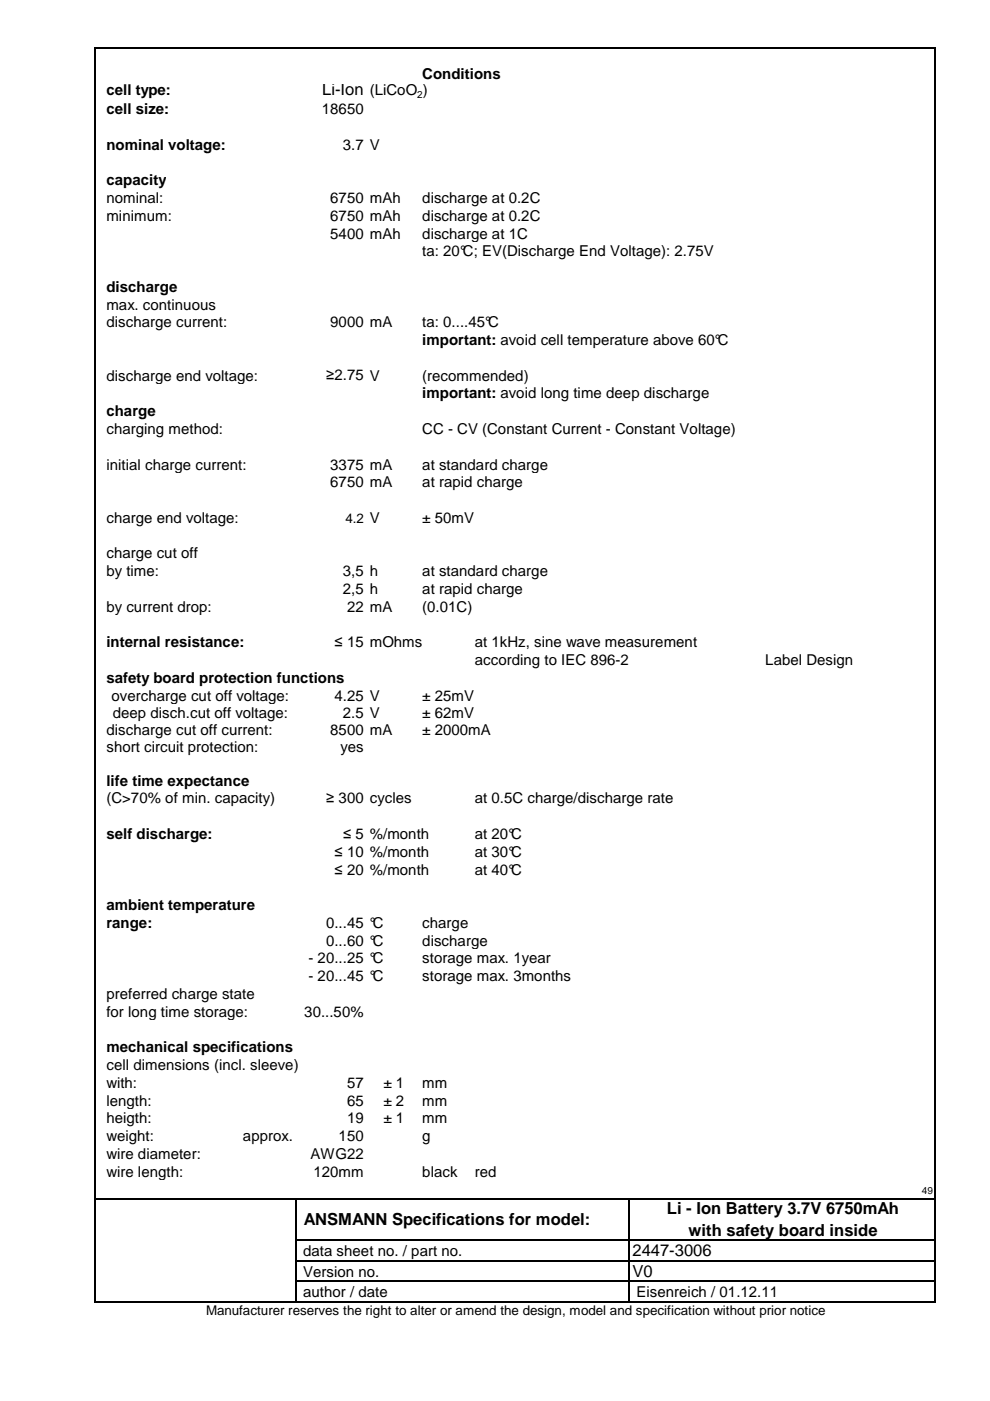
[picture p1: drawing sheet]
<svg xmlns="http://www.w3.org/2000/svg" width="210mm" height="297mm" viewBox="0 0 210 297" stroke-linecap="round" stroke-linejoin="round" font-family="sans-serif">
<defs><g id="words">
<g font-size="3.5">
<text x="68.3" y="20.2">Li-Ion (LiCoO )</text>
<text x="141.4" y="257.5">Li - Ion Battery 3.7V 6750mAh</text>
<text x="64.4" y="259.7">ANSMANN Specifications for model:</text>
<text x="146" y="262">with safety board inside</text>
<text x="134.1" y="266.3">2447-3006</text>
<text x="134.1" y="270.7">V0</text>
</g>
<g font-size="3.2">
<text x="89.5" y="16.7">Conditions</text>
<text x="22.6" y="20.2">cell type:</text>
<text x="22.6" y="24.2">cell size:</text>
<text x="68.2" y="24.2">18650</text>
<text x="22.6" y="31.8">nominal voltage:</text>
<text x="72.7" y="31.8">3.7 V</text>
<text x="22.6" y="39.3">capacity</text>
<text x="22.6" y="43.1">nominal:</text>
<text x="22.6" y="46.8">minimum:</text>
<text x="70" y="43.1">6750 mAh</text>
<text x="70" y="46.8">6750 mAh</text>
<text x="89.5" y="43.1">discharge at 0.2C</text>
<text x="89.5" y="46.8">discharge at 0.2C</text>
<text x="70" y="50.6">5400 mAh</text>
<text x="89.5" y="50.6">discharge at 1C</text>
<text x="89.5" y="54.4">ta: 20°C; EV(Discharge End Voltage): 2.75V</text>
<text x="22.6" y="61.9">discharge</text>
<text x="22.6" y="65.7">max. continuous</text>
<text x="22.6" y="69.4">discharge current:</text>
<text x="70" y="69.4">9000 mA</text>
<text x="89.5" y="69.4">ta: 0....45°C</text>
<text x="89.5" y="73.1">important: avoid cell temperature above 60°C</text>
<text x="22.6" y="80.7">discharge end voltage:</text>
<text x="69.2" y="80.6">≥2.75 V</text>
<text x="89.5" y="80.7">(recommended)</text>
<text x="22.6" y="88.3">charge</text>
<text x="89.5" y="84.4">important: avoid long time deep discharge</text>
<text x="22.6" y="92">charging method:</text>
<text x="89.5" y="92">CC - CV (Constant Current - Constant Voltage)</text>
<text x="22.6" y="99.6">initial charge current:</text>
<text x="70" y="99.6">3375 mA</text>
<text x="89.5" y="99.6">at standard charge</text>
<text x="70" y="103.3">6750 mA</text>
<text x="89.5" y="103.3">at rapid charge</text>
<text x="22.6" y="110.9">charge end voltage:</text>
<text x="89.5" y="110.9">± 50mV</text>
<text x="22.6" y="118.4">charge cut off</text>
<text x="22.6" y="122.2">by time:</text>
<text x="72.7" y="122.2">3,5 h</text>
<text x="72.7" y="125.9">2,5 h</text>
<text x="89.5" y="122.2">at standard charge</text>
<text x="89.5" y="125.9">at rapid charge</text>
<text x="22.6" y="129.7">by current drop:</text>
<text x="73.6" y="129.7">22 mA</text>
<text x="89.5" y="129.7">(0.01C)</text>
<text x="22.6" y="137.2">internal resistance:</text>
<text x="71" y="137.2">≤ 15 mOhms</text>
<text x="100.7" y="137.2">at 1kHz, sine wave measurement</text>
<text x="100.7" y="141">according to IEC 896-2</text>
<text x="162.3" y="141">Label Design</text>
<text x="22.6" y="144.8">safety board protection functions</text>
<text x="23.7" y="148.5">overcharge cut off voltage:</text>
<text x="70.9" y="148.5">4.25 V</text>
<text x="89.5" y="148.5">± 25mV</text>
<text x="22.6" y="155.9">discharge cut off current:</text>
<text x="23.9" y="152.3">deep disch.cut off voltage:</text>
<text x="70" y="155.9">8500 mA</text>
<text x="72.7" y="152.3">2.5 V</text>
<text x="89.5" y="152.3">± 62mV</text>
<text x="89.5" y="155.9">± 2000mA</text>
<text x="22.6" y="159.4">short circuit protection:</text>
<text x="72.2" y="159.4">yes</text>
<text x="22.6" y="166.6">life time expectance</text>
<text x="22.6" y="170.3">(C&gt;70% of min. capacity)</text>
<text x="69.2" y="170.3">≥ 300 cycles</text>
<text x="100.7" y="170.3">at 0.5C charge/discharge rate</text>
<text x="22.6" y="177.9">self discharge:</text>
<text x="72.7" y="177.9">≤ 5 %/month</text>
<text x="100.7" y="177.9">at 20°C</text>
<text x="71" y="181.7">≤ 10 %/month</text>
<text x="71" y="185.4">≤ 20 %/month</text>
<text x="100.7" y="181.7">at 30°C</text>
<text x="100.7" y="185.4">at 40°C</text>
<text x="22.6" y="193">ambient temperature</text>
<text x="22.6" y="196.7">range:</text>
<text x="69.1" y="196.7">0...45 °C</text>
<text x="89.5" y="196.7">charge</text>
<text x="69.1" y="200.5">0...60 °C</text>
<text x="89.5" y="200.5">discharge</text>
<text x="65.4" y="204.3">- 20...25 °C</text>
<text x="65.4" y="208">- 20...45 °C</text>
<text x="89.5" y="204.3">storage max. 1year</text>
<text x="89.5" y="208">storage max. 3months</text>
<text x="22.6" y="211.8">preferred charge state</text>
<text x="22.6" y="215.6">for long time storage:</text>
<text x="64.5" y="215.6">30...50%</text>
<text x="22.6" y="223.1">mechanical specifications</text>
<text x="22.6" y="226.9">cell dimensions (incl. sleeve)</text>
<text x="22.6" y="230.6">with:</text>
<text x="73.6" y="230.6">57</text>
<text x="81.3" y="230.6">± 1</text>
<text x="89.5" y="230.6">mm</text>
<text x="22.6" y="234.4">length:</text>
<text x="22.6" y="238.2">heigth:</text>
<text x="73.6" y="234.4">65</text>
<text x="73.6" y="238.2">19</text>
<text x="81.3" y="234.4">± 2</text>
<text x="81.3" y="238.2">± 1</text>
<text x="89.5" y="234.4">mm</text>
<text x="89.5" y="238.2">mm</text>
<text x="22.6" y="241.9">weight:</text>
<text x="22.6" y="245.7">wire diameter:</text>
<text x="51.5" y="241.9">approx.</text>
<text x="65.8" y="245.7">AWG22</text>
<text x="71.8" y="241.9">150</text>
<text x="89.5" y="241.9">g</text>
<text x="22.6" y="249.5">wire length:</text>
<text x="66.5" y="249.5">120mm</text>
<text x="89.5" y="249.5">black</text>
<text x="100.7" y="249.5">red</text>
<text x="64.3" y="266.3">data sheet no. / part no.</text>
<text x="64.3" y="275">author / date</text>
<text x="64.3" y="270.7">Version no.</text>
<text x="135" y="275">Eisenreich / 01.12.11</text>
</g>
<g font-size="2.8">
<text x="73.2" y="110.9">4.2 V</text>
<text x="43.7" y="278.9">Manufacturer reserves the right to alter or amend the design, model and specification without prior notice</text>
</g>
<g font-size="2.1">
<text x="88.5" y="20.8">2</text>
<text x="195.5" y="253.2">49</text>
</g>
</g></defs>
<path d="M20.2 10v266.2M20.3 10.2h178.2M198.3 10.3v265.9M20.3 254.3h178.2M62.7 254.4v21.8M133.4 254.4v21.8M20.3 276.1h178.2M62.9 263h135.6M62.9 267.3h135.6M62.9 271.7h135.6" fill="none" stroke="#000" stroke-width=".34"/>
<use href="#words"/>
</svg>
